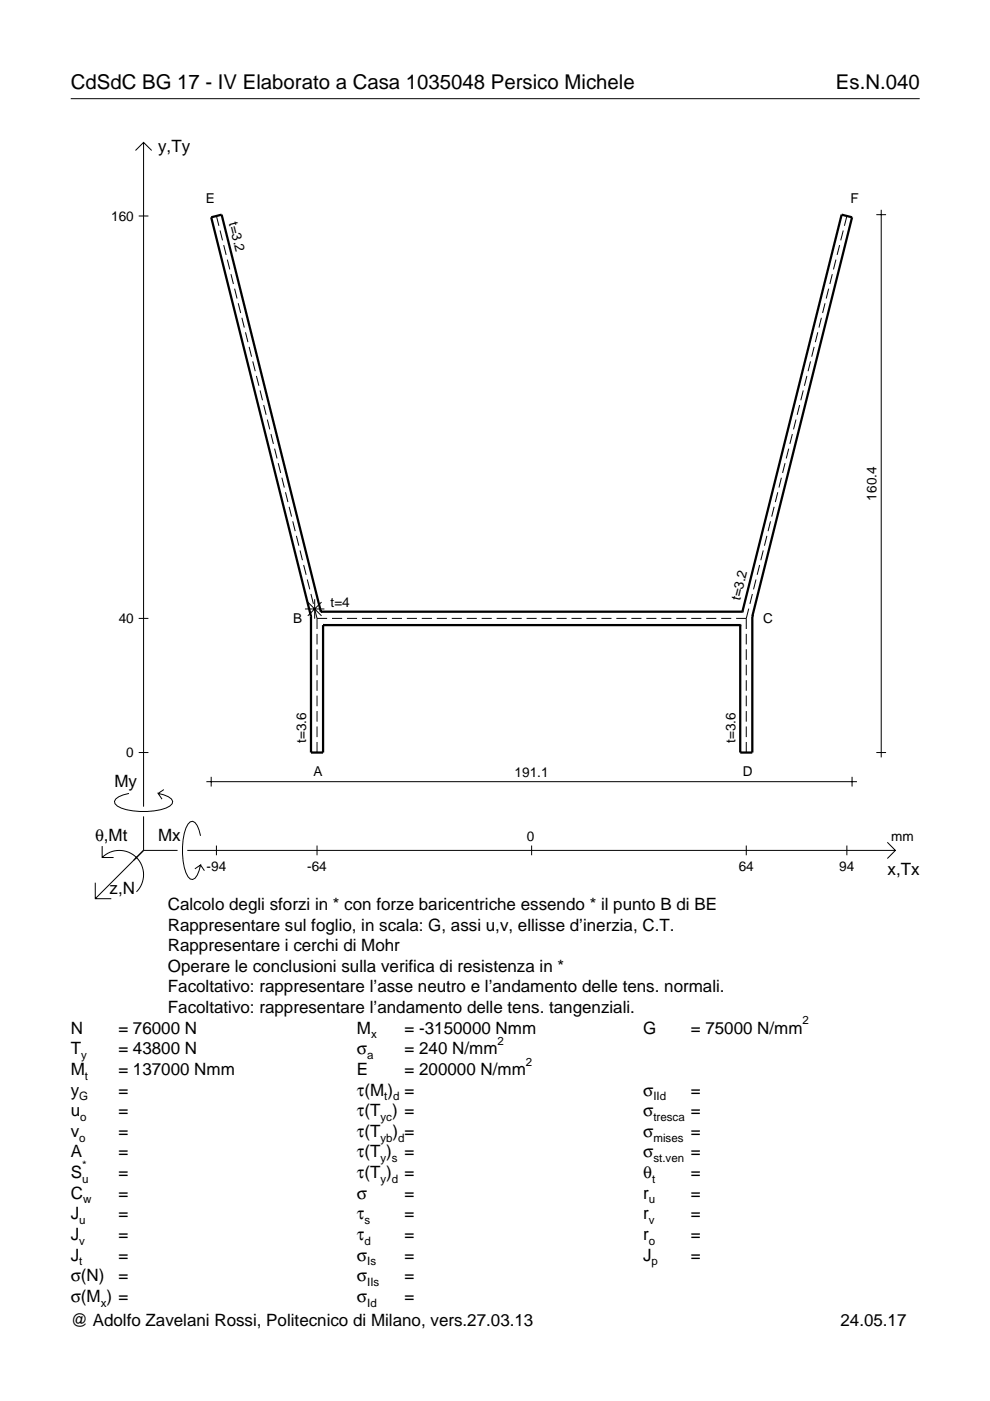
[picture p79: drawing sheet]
<svg xmlns="http://www.w3.org/2000/svg" width="210mm" height="297mm" viewBox="0 0 210 297" stroke-linecap="round" stroke-linejoin="round" font-family="sans-serif">
<defs><g id="words">
<g font-size="4.3">
<text x="15" y="18.9">CdSdC BG 17 - IV Elaborato a Casa 1035048 Persico Michele</text>
<text x="177.2" y="18.9">Es.N.040</text>
</g>
<g font-size="3.6">
<text x="33.5" y="32.3">y,Ty</text>
<text x="24.3" y="166.9">My</text>
<text x="20.1" y="178.2">θ,Mt</text>
<text x="33.5" y="178.2">Mx</text>
<text x="188.2" y="185.5">x,Tx</text>
<text x="23.2" y="189.6">z,N</text>
<text x="35.6" y="192.9">Calcolo degli sforzi in * con forze baricentriche essendo * il punto B di BE</text>
<text x="35.6" y="197.3">Rappresentare sul foglio, in scala: G, assi u,v, ellisse d’inerzia, C.T.</text>
<text x="35.6" y="201.7">Rappresentare i cerchi di Mohr</text>
<text x="35.6" y="206">Operare le conclusioni sulla verifica di resistenza in *</text>
<text x="35.6" y="210.4">Facoltativo: rappresentare l’asse neutro e l’andamento delle tens. normali.</text>
<text x="35.6" y="214.8">Facoltativo: rappresentare l’andamento delle tens. tangenziali.</text>
<text x="15" y="219.2">N</text>
<text x="25.1" y="219.2">= 76000 N</text>
<text x="75.7" y="219.2">M</text>
<text x="85.8" y="219.2">= -3150000 Nmm</text>
<text x="136.4" y="219.2">G</text>
<text x="146.5" y="219.2">= 75000 N/mm</text>
<text x="15" y="227.9">M</text>
<text x="15" y="223.5">T</text>
<text x="25.1" y="223.5">= 43800 N</text>
<text x="25.1" y="227.9">= 137000 Nmm</text>
<text x="75.7" y="223.5">σ</text>
<text x="75.7" y="227.9">E</text>
<text x="85.8" y="223.5">= 240 N/mm</text>
<text x="85.8" y="227.9">= 200000 N/mm</text>
<text x="15" y="232.3">y</text>
<text x="25.1" y="232.3">=</text>
<text x="75.7" y="232.3">τ(M ) =</text>
<text x="136.4" y="232.3">σ</text>
<text x="146.5" y="232.3">=</text>
<text x="15" y="236.7">u</text>
<text x="25.1" y="236.7">=</text>
<text x="75.7" y="236.7">τ(T ) =</text>
<text x="136.4" y="236.7">σ</text>
<text x="146.5" y="236.7">=</text>
<text x="15" y="241">v</text>
<text x="15" y="245.4">A</text>
<text x="25.1" y="241">=</text>
<text x="25.1" y="245.4">=</text>
<text x="75.7" y="245.4">τ(T )</text>
<text x="75.7" y="241">τ(T</text>
<text x="83.3" y="241">) =</text>
<text x="85.8" y="245.4">=</text>
<text x="136.4" y="241">σ</text>
<text x="136.4" y="245.4">σ</text>
<text x="146.5" y="241">=</text>
<text x="146.5" y="245.4">=</text>
<text x="15" y="249.8">S</text>
<text x="25.1" y="249.8">=</text>
<text x="75.7" y="249.8">τ(T )</text>
<text x="85.8" y="249.8">=</text>
<text x="136.4" y="249.8">θ</text>
<text x="146.5" y="249.8">=</text>
<text x="15" y="254.2">C</text>
<text x="25.1" y="254.2">=</text>
<text x="75.7" y="254.2">σ</text>
<text x="85.8" y="254.2">=</text>
<text x="136.4" y="254.2">r</text>
<text x="146.5" y="254.2">=</text>
<text x="15" y="258.5">J</text>
<text x="15" y="262.9">J</text>
<text x="25.1" y="258.5">=</text>
<text x="25.1" y="262.9">=</text>
<text x="75.7" y="258.5">τ</text>
<text x="75.7" y="262.9">τ</text>
<text x="85.8" y="258.5">=</text>
<text x="85.8" y="262.9">=</text>
<text x="136.4" y="258.5">r</text>
<text x="136.4" y="262.9">r</text>
<text x="146.5" y="258.5">=</text>
<text x="146.5" y="262.9">=</text>
<text x="15" y="267.3">J</text>
<text x="25.1" y="267.3">=</text>
<text x="75.7" y="267.3">σ</text>
<text x="85.8" y="267.3">=</text>
<text x="136.4" y="267.3">J</text>
<text x="146.5" y="267.3">=</text>
<text x="15" y="271.7">σ(N)</text>
<text x="25.1" y="271.7">=</text>
<text x="75.7" y="271.7">σ</text>
<text x="85.8" y="271.7">=</text>
<text x="15" y="281.2">@ Adolfo Zavelani Rossi, Politecnico di Milano, vers.27.03.13</text>
<text x="15" y="276">σ(M ) =</text>
<text x="75.7" y="276">σ</text>
<text x="85.8" y="276">=</text>
<text x="178.2" y="281.2">24.05.17</text>
</g>
<g font-size="2.9">
<text x="23.6" y="46.8">160</text>
<text x="43.6" y="43.1">E</text>
<text x="48.5" y="47.3" transform="rotate(76 48.5 47.3)">t=3.2</text>
<text x="180.3" y="43.1">F</text>
<text x="185.8" y="106.1" transform="rotate(-90 185.8 106.1)">160.4</text>
<text x="70.1" y="128.7">t=4</text>
<text x="156.9" y="127.4" transform="rotate(-76 156.9 127.4)">t=3.2</text>
<text x="25.2" y="132.1">40</text>
<text x="62.1" y="132">B</text>
<text x="161.8" y="132">C</text>
<text x="26.8" y="160.6">0</text>
<text x="64.9" y="157.5" transform="rotate(-90 64.9 157.5)">t=3.6</text>
<text x="155.9" y="157.5" transform="rotate(-90 155.9 157.5)">t=3.6</text>
<text x="66.5" y="164.6">A</text>
<text x="109.1" y="164.7">191.1</text>
<text x="157.5" y="164.6">D</text>
<text x="111.7" y="178.2">0</text>
<text x="189" y="178.2">mm</text>
<text x="43.8" y="184.7">-94</text>
<text x="65.1" y="184.7">-64</text>
<text x="156.6" y="184.7">64</text>
<text x="178" y="184.7">94</text>
</g>
<g font-size="2.4">
<text x="78.7" y="220.2">x</text>
<text x="105.5" y="221.5">2</text>
<text x="170.2" y="217.2">2</text>
<text x="17.2" y="224.5">y</text>
<text x="77.9" y="224.5">a</text>
<text x="111.5" y="225.9">2</text>
<text x="16.8" y="233.3">G</text>
<text x="18" y="228.9">t</text>
<text x="81.5" y="233.3">t d</text>
<text x="138.5" y="233.3">IId</text>
<text x="17" y="237.7">o</text>
<text x="80.7" y="237.7">yc</text>
<text x="138.5" y="237.7">tresca</text>
<text x="16.8" y="242">o</text>
<text x="80.7" y="242">yb d</text>
<text x="138.5" y="242">mises</text>
<text x="17.4" y="250.8">u</text>
<text x="17.4" y="247.8">*</text>
<text x="80.7" y="246.4">y s</text>
<text x="80.7" y="250.8">y d</text>
<text x="138.2" y="250.8">t</text>
<text x="138.5" y="246.4">st.ven</text>
<text x="17.6" y="255.2">w</text>
<text x="137.6" y="255.2">u</text>
<text x="16.8" y="259.5">u</text>
<text x="16.8" y="263.9">v</text>
<text x="77.3" y="259.5">s</text>
<text x="77.3" y="263.9">d</text>
<text x="137.6" y="259.5">v</text>
<text x="137.6" y="263.9">o</text>
<text x="16.8" y="268.3">t</text>
<text x="77.9" y="268.3">Is</text>
<text x="138.2" y="268.3">p</text>
<text x="77.9" y="272.7">IIs</text>
<text x="21.4" y="277">x</text>
<text x="77.9" y="277">Id</text>
</g>
</g></defs>
<g fill="none" stroke="#000" stroke-width=".21">
<path d="M15 20.9h180M28.7 31.9l1.7-1.7 1.8 1.7M30.4 30.2v140.8M29.4 45.8h2.1M45.9 45.8l.5 2.1M46.7 48.9l.5 2.1M47.4 52l.5 2M48.2 55l.5 2.1M49 58.1l.5 2.1M176.5 58.1l-.6 2.1M177.2 55l-.5 2.1M178 52l-.5 2"/>
<path d="M178.8 48.9l-.5 2.1M179.6 45.8l-.6 2.1M185.8 45.5h2.1M186.8 44.5v116.1M49.7 61.2l.6 2.1M50.5 64.3l.5 2.1M51.3 67.4l.5 2.1M52 70.5l.6 2M52.8 73.5l.5 2.1M53.6 76.6l.5 2.1M54.4 79.7l.5 2.1M171.1 79.7l-.5 2.1"/>
<path d="M171.8 76.6l-.5 2.1M172.6 73.5l-.5 2.1M173.4 70.5l-.5 2M174.2 67.4l-.6 2.1M174.9 64.3l-.5 2.1M175.7 61.2l-.5 2.1M55.1 82.8l.6 2.1M55.9 85.9l.5 2.1M56.7 89l.5 2M57.4 92l.6 2.1M58.2 95.1l.5 2.1M59 98.2l.5 2.1"/>
<path d="M166.4 98.2l-.5 2.1M167.2 95.1l-.5 2.1M168 92l-.5 2.1M168.8 89l-.6 2M169.5 85.9l-.5 2.1M170.3 82.8l-.5 2.1M59.8 101.3l.5 2.1M60.5 104.4l.5 2.1M61.3 107.5l.5 2M62.1 110.5l.5 2.1M62.8 113.6l.6 2.1M63.6 116.7l.5 2.1"/>
<path d="M64.4 119.8l.5 2.1M161.1 119.8l-.6 2.1M161.8 116.7l-.5 2.1M162.6 113.6l-.5 2.1M163.4 110.5l-.6 2.1M164.1 107.5l-.5 2M164.9 104.4l-.5 2.1M165.7 101.3l-.5 2.1M29.4 131.1h2.1M64.7 129.1h4.1M65.1 122.9l.6 2.1M65.3 127.7l2.9 2.9"/>
<path d="M65.9 125.9l.5 2.1M66.7 129l.5 2.1M66.7 127.1v4.1M67.2 131.1h2.2M67.2 131.1v2.3M67.2 134.4v2.2M67.2 137.7v2.2M68.2 127.7l-2.9 2.9M70.4 131.1h2.1M73.6 131.1h2.1M76.7 131.1h2.2M79.9 131.1h2.2"/>
<path d="M83.1 131.1h2.1M86.3 131.1h2.1M89.4 131.1h2.2M92.6 131.1h2.1M95.8 131.1h2.1M98.9 131.1h2.2M102.1 131.1h2.2M105.3 131.1h2.1M108.5 131.1h2.1M111.6 131.1h2.2M114.8 131.1h2.2M118 131.1h2.1"/>
<path d="M121.2 131.1h2.1M124.3 131.1h2.2M127.5 131.1h2.2M130.7 131.1h2.1M133.9 131.1h2.1M137 131.1h2.2M140.2 131.1h2.2M143.4 131.1h2.1M146.6 131.1h2.1M149.7 131.1h2.2M152.9 131.1h2.1M156.1 131.1h2.1"/>
<path d="M158.2 131.1v2.3M158.2 134.4v2.2M158.2 137.7v2.2M158.7 129l-.5 2.1M159.5 125.9l-.5 2.1M160.3 122.9l-.5 2.1M29.4 159.6h2.1M67.2 140.9v2.3M67.2 144.2v2.3M67.2 147.5v2.2M67.2 150.8v2.2M67.2 154v2.3"/>
<path d="M67.2 157.3v2.3M158.2 140.9v2.3M158.2 144.2v2.3M158.2 147.5v2.2M158.2 150.8v2.2M158.2 154v2.3M158.2 157.3v2.3M185.8 159.6h2.1M21.7 179.4v2.4h2.4M27.3 168.2a3.6 3.6 0 0 0-3 1.7l.1 .5a5.6 5.6 0 0 0 3.8 1.5 13.4 13.4 0 0 0 7.8-1l.5-.5 .1-.5a3.6 3.6 0 0 0-3.1-1.7l.8 1.2M30.4 173.1v7.2M34.7 167.4l-1.2 .8"/>
<path d="M42.5 177.2a3.6 3.6 0 0 0-1.7-3.1l-.5 .2a5.7 5.7 0 0 0-1.5 3.7 13.3 13.3 0 0 0 1 7.9l.5 .5 .5 .1a3.6 3.6 0 0 0 1.7-3.1l-1.2 .8M43.7 165.7h138M44.8 164.7v2.1M45.9 179.3v2M67.2 179.3v2M112.7 179.3v2M158.2 179.3v2M179.6 179.3v2M180.7 164.7v2.1M188.1 178.6l1.7 1.7-1.7 1.7M20.2 187.2v3.3h3.4M21.7 181.8a5.1 5.1 0 0 1 7.2 0 5.1 5.1 0 0 1 0 7.3"/>
<path d="M30.4 180.3l-10.2 10.2M30.4 180.3h7.2M39.7 180.3h150.1M42.5 183.4l.8 1.2"/>
</g>
<path d="M65.9 130.7h.1M65.9 130.7v28.9h2.6v-27.1M68 129.7h.1M68 129.7h89.4M68 129.7l-21-84.2-2.2 .6 21.1 84.6M68.5 132.5h.1M68.5 132.5h88.4M156.9 132.5h.1M157.4 129.7h.1M157.4 129.7l21-84.2 2.3 .6-21.2 84.6M159.5 130.7h.1M159.5 130.7v28.9h-2.6v-27.1" fill="none" stroke="#000" stroke-width=".48"/>
<use href="#words"/>
</svg>
